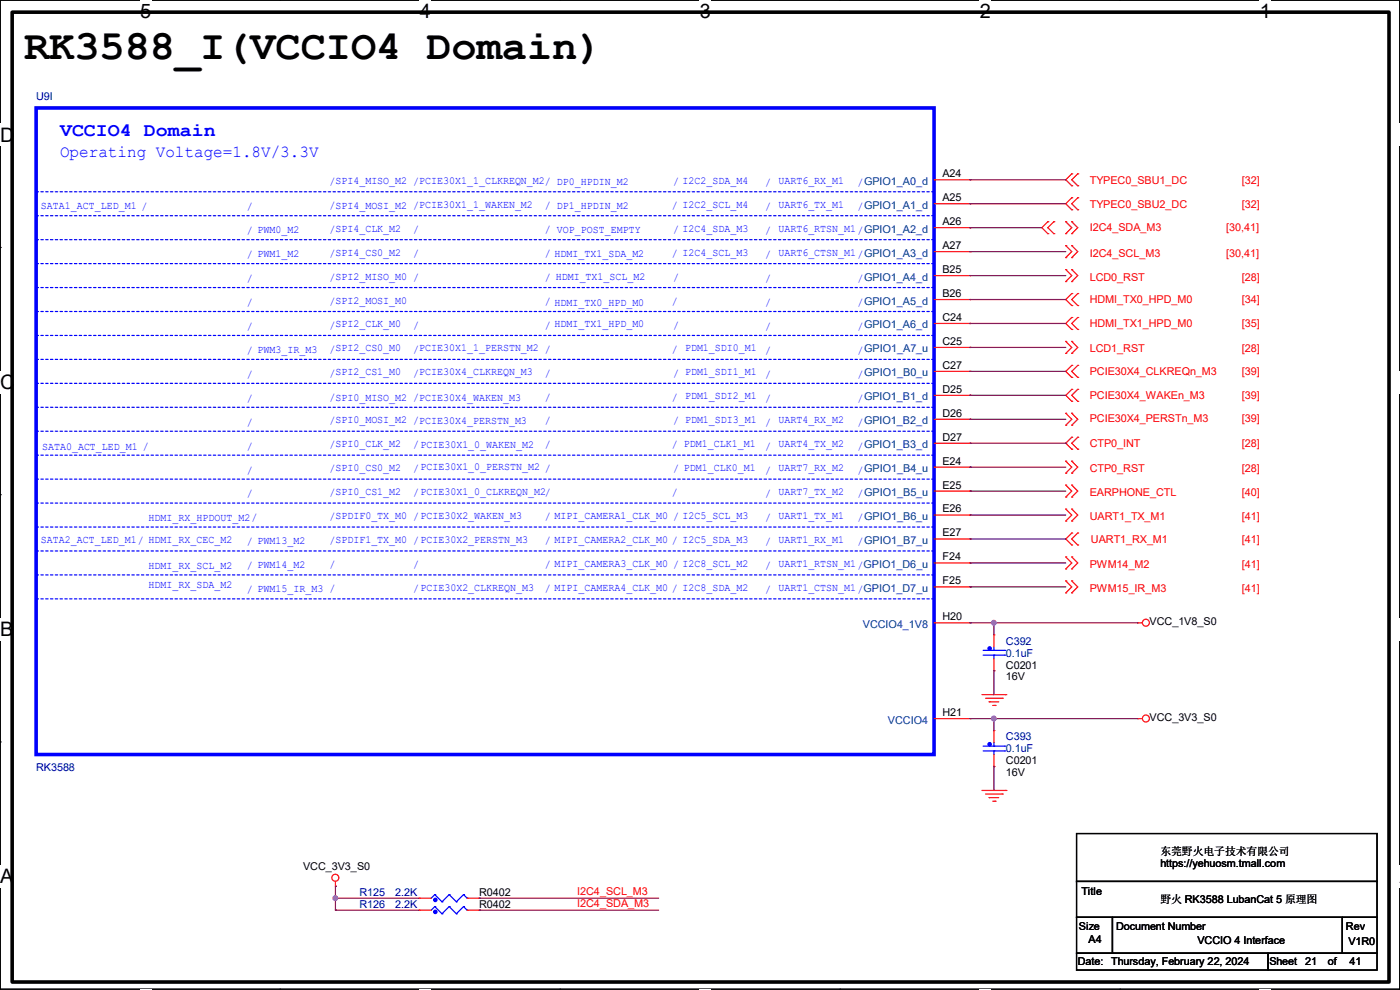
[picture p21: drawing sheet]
<svg xmlns="http://www.w3.org/2000/svg" width="297mm" height="210mm" viewBox="0 0 297 210" stroke-linecap="round" stroke-linejoin="round" font-family="sans-serif">
<defs><g id="words">
<text font-size="8.9" x="5.1" y="12.5">RK3588_I(VCCIO4 Domain)</text>
<g font-size="4.2">
<text x="29.7" y="3.9">5</text>
<text x="89.1" y="3.9">4</text>
<text x="148.5" y="3.9">3</text>
<text x="207.9" y="3.9">2</text>
<text x="267.3" y="3.9">1</text>
<text x="0" y="30.1">D</text>
<text x="0" y="82.5">C</text>
<text x="0" y="135">B</text>
<text x="0" y="187.4">A</text>
<text x="297" y="187.4">A</text>
</g>
<text font-size="4.1" fill="#00f" x="12.7" y="28.9">VCCIO4 Domain</text>
<text font-size="3.6" fill="#00f" x="12.7" y="33.3">Operating Voltage=1.8V/3.3V</text>
<g font-size="2.3" fill="#000080">
<text x="7.7" y="21.2">U9I</text>
<text x="213.4" y="136.7">C392</text>
<text x="213.4" y="139.3">0.1uF</text>
<text x="213.4" y="157.1">C393</text>
<text x="213.4" y="159.6">0.1uF</text>
<text x="7.7" y="163.7">RK3588</text>
<text x="76.2" y="190.1">R125</text>
<text x="83.9" y="190.1">2.2K</text>
<text x="76.2" y="192.6">R126</text>
<text x="83.9" y="192.6">2.2K</text>
</g>
<g font-size="2.3" fill="#00f">
<text x="69.9" y="39.2">/SPI4_MISO_M2 /PCIE30X1_1_CLKREQN_M2/ DP0_HPDIN_M2</text>
<text x="142.8" y="39.2">/ I2C2_SDA_M4</text>
<text x="162.3" y="39.5">/ UART6_RX_M1</text>
<text x="181.9" y="39.5">/GPIO1_A0_d</text>
<text x="8.7" y="44.3">SATA1_ACT_LED_M1 /</text>
<text x="52.4" y="44.6">/</text>
<text x="69.9" y="44.3">/SPI4_MOSI_M2 /PCIE30X1_1_WAKEN_M2</text>
<text x="115.6" y="44.3">/ DP1_HPDIN_M2</text>
<text x="142.5" y="44.3">/ I2C2_SCL_M4</text>
<text x="162.3" y="44.6">/ UART6_TX_M1</text>
<text x="181.9" y="44.6">/GPIO1_A1_d</text>
<text x="52.4" y="49.7">/ PWM0_M2</text>
<text x="69.9" y="49.4">/SPI4_CLK_M2</text>
<text x="87.7" y="49.4">/</text>
<text x="115.6" y="49.4">/ VOP_POST_EMPTY</text>
<text x="142.8" y="49.4">/ I2C4_SDA_M3</text>
<text x="162.3" y="49.7">/ UART6_RTSN_M1/GPIO1_A2_d</text>
<text x="52.4" y="59.8">/</text>
<text x="52.4" y="54.7">/ PWM1_M2</text>
<text x="69.9" y="59.6">/SPI2_MISO_M0 /</text>
<text x="69.9" y="54.5">/SPI4_CS0_M2</text>
<text x="87.7" y="54.5">/</text>
<text x="115.6" y="59.6">/ HDMI_TX1_SCL_M2</text>
<text x="115.6" y="54.5">/ HDMI_TX1_SDA_M2</text>
<text x="142.5" y="54.5">/ I2C4_SCL_M3</text>
<text x="142.8" y="59.6">/</text>
<text x="162.3" y="54.7">/ UART6_CTSN_M1/GPIO1_A3_d</text>
<text x="162.3" y="59.8">/</text>
<text x="181.9" y="59.8">/GPIO1_A4_d</text>
<text x="52.4" y="64.9">/</text>
<text x="69.9" y="64.6">/SPI2_MOSI_M0</text>
<text x="115.6" y="64.6">/ HDMI_TX0_HPD_M0</text>
<text x="142.5" y="64.6">/</text>
<text x="162.3" y="64.9">/</text>
<text x="181.9" y="64.9">/GPIO1_A5_d</text>
<text x="52.4" y="70">/</text>
<text x="69.9" y="69.7">/SPI2_CLK_M0</text>
<text x="87.7" y="69.7">/</text>
<text x="115.6" y="69.7">/ HDMI_TX1_HPD_M0</text>
<text x="142.8" y="69.7">/</text>
<text x="162.3" y="70">/</text>
<text x="181.9" y="70">/GPIO1_A6_d</text>
<text x="52.4" y="75.1">/ PWM3_IR_M3</text>
<text x="69.9" y="74.8">/SPI2_CS0_M0</text>
<text x="87.7" y="74.8">/PCIE30X1_1_PERSTN_M2 /</text>
<text x="142.5" y="74.8">/ PDM1_SDI0_M1</text>
<text x="162.3" y="75.1">/</text>
<text x="181.9" y="75.1">/GPIO1_A7_u</text>
<text x="52.4" y="80.1">/</text>
<text x="69.9" y="79.9">/SPI2_CS1_M0</text>
<text x="87.7" y="79.9">/PCIE30X4_CLKREQN_M3</text>
<text x="115.6" y="79.9">/</text>
<text x="142.8" y="79.9">/ PDM1_SDI1_M1</text>
<text x="162.3" y="80.1">/</text>
<text x="181.9" y="80.1">/GPIO1_B0_u</text>
<text x="52.4" y="85.2">/</text>
<text x="69.9" y="85">/SPI0_MISO_M2 /PCIE30X4_WAKEN_M3</text>
<text x="115.6" y="85">/</text>
<text x="142.5" y="85">/ PDM1_SDI2_M1</text>
<text x="162.3" y="85.2">/</text>
<text x="181.9" y="85.2">/GPIO1_B1_d</text>
<text x="8.9" y="95.4">SATA0_ACT_LED_M1 /</text>
<text x="52.4" y="90.3">/</text>
<text x="52.4" y="95.4">/</text>
<text x="69.9" y="90">/SPI0_MOSI_M2 /PCIE30X4_PERSTN_M3</text>
<text x="69.9" y="95.1">/SPI0_CLK_M2</text>
<text x="87.7" y="95.1">/PCIE30X1_0_WAKEN_M2</text>
<text x="115.6" y="95.1">/</text>
<text x="115.6" y="90">/</text>
<text x="142.5" y="95.1">/ PDM1_CLK1_M1</text>
<text x="142.8" y="90">/ PDM1_SDI3_M1</text>
<text x="162.3" y="95.4">/ UART4_TX_M2</text>
<text x="162.3" y="90.3">/ UART4_RX_M2</text>
<text x="181.9" y="90.3">/GPIO1_B2_d</text>
<text x="181.9" y="95.4">/GPIO1_B3_d</text>
<text x="52.4" y="100.5">/</text>
<text x="69.9" y="100.2">/SPI0_CS0_M2</text>
<text x="87.7" y="100.2">/PCIE30X1_0_PERSTN_M2 /</text>
<text x="142.8" y="100.2">/ PDM1_CLK0_M1</text>
<text x="162.3" y="100.5">/ UART7_RX_M2</text>
<text x="181.9" y="100.5">/GPIO1_B4_u</text>
<text x="52.4" y="105.5">/</text>
<text x="69.9" y="105.3">/SPI0_CS1_M2</text>
<text x="87.7" y="105.3">/PCIE30X1_0_CLKREQN_M2/</text>
<text x="142.5" y="105.3">/</text>
<text x="162.3" y="105.5">/ UART7_TX_M2</text>
<text x="181.9" y="105.5">/GPIO1_B5_u</text>
<text x="31.5" y="110.6">HDMI_RX_HPDOUT_M2/</text>
<text x="69.9" y="110.4">/SPDIF0_TX_M0 /PCIE30X2_WAKEN_M3</text>
<text x="115.6" y="110.4">/ MIPI_CAMERA1_CLK_M0 / I2C5_SCL_M3</text>
<text x="162.3" y="110.6">/ UART1_TX_M1</text>
<text x="181.9" y="110.6">/GPIO1_B6_u</text>
<text x="8.7" y="115.2">SATA2_ACT_LED_M1/ HDMI_RX_CEC_M2</text>
<text x="52.4" y="115.7">/ PWM13_M2</text>
<text x="69.9" y="115.4">/SPDIF1_TX_M0 /PCIE30X2_PERSTN_M3</text>
<text x="115.6" y="115.4">/ MIPI_CAMERA2_CLK_M0 / I2C5_SDA_M3</text>
<text x="162.3" y="115.7">/ UART1_RX_M1</text>
<text x="181.9" y="115.7">/GPIO1_B7_u</text>
<text x="31.5" y="120.8">HDMI_RX_SCL_M2</text>
<text x="31.5" y="124.8">HDMI_RX_SDA_M2</text>
<text x="52.4" y="120.8">/ PWM14_M2</text>
<text x="52.4" y="125.9">/ PWM15_IR_M3 /</text>
<text x="69.9" y="120.5">/</text>
<text x="87.7" y="125.6">/PCIE30X2_CLKREQN_M3</text>
<text x="87.7" y="120.5">/</text>
<text x="115.6" y="120.5">/ MIPI_CAMERA3_CLK_M0 / I2C8_SCL_M2</text>
<text x="115.6" y="125.6">/ MIPI_CAMERA4_CLK_M0 / I2C8_SDA_M2</text>
<text x="162.3" y="125.9">/ UART1_CTSN_M1/GPIO1_D7_u</text>
<text x="162.3" y="120.8">/ UART1_RTSN_M1/GPIO1_D6_u</text>
</g>
<g font-size="2.3">
<text x="199.9" y="37.6">A24</text>
<text x="199.9" y="42.7">A25</text>
<text x="199.9" y="47.8">A26</text>
<text x="199.9" y="52.8">A27</text>
<text x="199.9" y="57.9">B25</text>
<text x="199.9" y="63">B26</text>
<text x="199.9" y="68.1">C24</text>
<text x="199.9" y="73.2">C25</text>
<text x="199.9" y="78.2">C27</text>
<text x="199.9" y="83.3">D25</text>
<text x="199.9" y="88.4">D26</text>
<text x="199.9" y="93.5">D27</text>
<text x="199.9" y="98.6">E24</text>
<text x="199.9" y="103.6">E25</text>
<text x="199.9" y="108.7">E26</text>
<text x="199.9" y="113.8">E27</text>
<text x="199.9" y="118.9">F24</text>
<text x="199.9" y="124">F25</text>
<text x="199.9" y="131.6">H20</text>
<text x="243.9" y="132.7">VCC_1V8_S0</text>
<text x="213.4" y="141.8">C0201</text>
<text x="213.4" y="144.4">16V</text>
<text x="199.9" y="151.9">H21</text>
<text x="243.9" y="153">VCC_3V3_S0</text>
<text x="213.4" y="162.1">C0201</text>
<text x="213.4" y="164.7">16V</text>
<text x="64.3" y="184.5">VCC_3V3_S0</text>
<text x="246.2" y="181.4">东莞野火电子技术有限公司</text>
<text x="246.2" y="184">https://yehuosm.tmall.com</text>
<text x="101.6" y="190.1">R0402</text>
<text x="229.4" y="189.8">Title</text>
<text x="246.2" y="191.6">野火 RK3588 LubanCat 5 原理图</text>
<text x="101.6" y="192.6">R0402</text>
<text x="228.9" y="197.2">Size</text>
<text x="236.8" y="197.2">Document Number</text>
<text x="285.5" y="197.2">Rev</text>
<text x="230.9" y="200">A4</text>
<text x="254" y="200.2">VCCIO 4 Interface</text>
<text x="286" y="200.5">V1R0</text>
<text x="228.6" y="204.8">Date:</text>
<text x="235.8" y="204.8">Thursday, February 22, 2024</text>
<text x="269.3" y="204.8">Sheet</text>
<text x="276.9" y="204.8">21</text>
<text x="281.7" y="204.8">of</text>
<text x="286.3" y="204.8">41</text>
</g>
<g font-size="2.3" fill="#f00">
<text x="231.2" y="38.9">TYPEC0_SBU1_DC</text>
<text x="263.4" y="38.9">[32]</text>
<text x="231.2" y="44">TYPEC0_SBU2_DC</text>
<text x="263.4" y="44">[32]</text>
<text x="231.2" y="49.1">I2C4_SDA_M3</text>
<text x="260.1" y="49.1">[30,41]</text>
<text x="231.2" y="59.5">LCD0_RST</text>
<text x="231.2" y="54.4">I2C4_SCL_M3</text>
<text x="260.1" y="54.4">[30,41]</text>
<text x="263.4" y="59.5">[28]</text>
<text x="231.2" y="64.3">HDMI_TX0_HPD_M0</text>
<text x="263.4" y="64.3">[34]</text>
<text x="231.2" y="69.4">HDMI_TX1_HPD_M0</text>
<text x="263.4" y="69.4">[35]</text>
<text x="231.2" y="74.8">LCD1_RST</text>
<text x="263.4" y="74.8">[28]</text>
<text x="231.2" y="79.6">PCIE30X4_CLKREQn_M3</text>
<text x="263.4" y="79.6">[39]</text>
<text x="231.2" y="84.7">PCIE30X4_WAKEn_M3</text>
<text x="231.2" y="89.5">PCIE30X4_PERSTn_M3</text>
<text x="263.4" y="84.7">[39]</text>
<text x="263.4" y="89.5">[39]</text>
<text x="231.2" y="94.8">CTP0_INT</text>
<text x="263.4" y="94.8">[28]</text>
<text x="231.2" y="100.2">CTP0_RST</text>
<text x="263.4" y="100.2">[28]</text>
<text x="231.2" y="105.2">EARPHONE_CTL</text>
<text x="263.4" y="105.2">[40]</text>
<text x="231.2" y="110.3">UART1_TX_M1</text>
<text x="263.4" y="110.3">[41]</text>
<text x="231.4" y="115.1">UART1_RX_M1</text>
<text x="263.4" y="115.1">[41]</text>
<text x="231.2" y="120.5">PWM14_M2</text>
<text x="231.2" y="125.6">PWM15_IR_M3</text>
<text x="263.4" y="125.6">[41]</text>
<text x="263.4" y="120.5">[41]</text>
<text x="122.5" y="189.8">I2C4_SCL_M3</text>
<text x="122.5" y="192.4">I2C4_SDA_M3</text>
</g>
<g font-size="2.3" fill="#004080">
<text x="183.1" y="133.2">VCCIO4_1V8</text>
<text x="188.4" y="153.5">VCCIO4</text>
</g>
</g></defs>
<path d="M0 0h297v209.8h-297z" fill="none" stroke="#000" stroke-width=".25"/>
<g fill="#fff">
<path d="M29.7 0h2.4v4.8h-2.4z"/>
<path d="M29.7 209.8h2.4v.2h-2.4z"/>
</g>
<path d="M59.4 0h.1M59.4 209.8h.1" fill="none" stroke="#000" stroke-width=".25"/>
<g fill="#fff">
<path d="M89.1 0h2.3v4.8h-2.3z"/>
<path d="M89.1 209.8h2.3v.2h-2.3z"/>
</g>
<path d="M118.8 0h.1M118.8 209.8h.1" fill="none" stroke="#000" stroke-width=".25"/>
<g fill="#fff">
<path d="M148.5 0h2.3v4.8h-2.3z"/>
<path d="M148.5 209.8h2.3v.2h-2.3z"/>
</g>
<path d="M178.2 0h.1M178.2 209.8h.1" fill="none" stroke="#000" stroke-width=".25"/>
<g fill="#fff">
<path d="M207.9 0h2.3v4.8h-2.3z"/>
<path d="M207.9 209.8h2.3v.2h-2.3z"/>
</g>
<path d="M237.6 0h.1M237.6 209.8h.1" fill="none" stroke="#000" stroke-width=".25"/>
<g fill="#fff">
<path d="M267.3 0h2.3v4.8h-2.3z"/>
<path d="M267.3 209.8h2.3v.2h-2.3z"/>
<path d="M0 26.2h3.1v4.8h-3.1z"/>
<path d="M297 26.2v4.8z"/>
<path d="M0 78.7h3.1v4.7h-3.1z"/>
<path d="M297 78.7v4.7z"/>
</g>
<path d="M0 52.5h.1M297 52.5h.1" fill="none" stroke="#000" stroke-width=".25"/>
<g fill="#fff">
<path d="M0 131.1h2.9v4.8h-2.9z"/>
<path d="M297 131.1v4.8z"/>
</g>
<path d="M0 104.9h.1M297 104.9h.1" fill="none" stroke="#000" stroke-width=".25"/>
<g fill="#fff">
<path d="M0 183.6h2.9v4.7h-2.9z"/>
<path d="M296.9 183.6h.1v4.7h-.1z"/>
</g>
<path d="M0 157.4h.1M297 157.4h.1M228.4 176.8h63.7v10.2h-63.7zM228.4 187h63.7v7.6h-63.7zM228.4 194.6h7.6v7.6h-7.6zM236 194.6h48.8v7.6h-48.8zM284.8 194.6h7.3v7.6h-7.3zM228.4 202.2h40.6v3.6h-40.6zM269 202.2h23.1v3.6h-23.1z" fill="none" stroke="#000" stroke-width=".25"/>
<path d="M2.6 2.6h292.1v205.7h-292.1z" fill="none" stroke="#000" stroke-width=".76"/>
<g fill="none" stroke="#f00" stroke-width=".25">
<path d="M198.2 38.1h7.6M205.8 38.1h.1M227.4 36.9h.1M227.4 39.4h.1M227.4 36.9l-1.3 1.2 1.3 1.3M228.6 39.4h.1M228.6 36.9h.1M228.6 36.9l-1.2 1.2 1.2 1.3M198.2 43.2h7.6M198.2 48.3h7.6M198.2 53.4h7.6M198.2 58.5h7.6"/>
<path d="M205.8 43.2h.1M205.8 48.3h.1M205.8 53.4h.1M205.8 58.5h.1M222.3 47h.1M222.3 49.6h.1M222.3 47l-1.3 1.3 1.3 1.3M223.6 49.6h.1M223.6 47h.1M223.6 47l-1.3 1.3 1.3 1.3M226.1 57.2h.1M226.1 59.7h.1"/>
<path d="M226.1 49.6h.1M226.1 47h.1M226.1 52.1h.1M226.1 54.7h.1M226.1 57.2l1.3 1.3-1.3 1.2M226.1 47l1.3 1.3-1.3 1.3M226.1 52.1l1.3 1.3-1.3 1.3M227.4 42h.1M227.4 44.5h.1M227.4 57.2h.1M227.4 59.7h.1M227.4 49.6h.1"/>
<path d="M227.4 47h.1M227.4 52.1h.1M227.4 54.7h.1M227.4 42l-1.3 1.2 1.3 1.3M227.4 57.2l1.2 1.3-1.2 1.2M227.4 47l1.2 1.3-1.2 1.3M227.4 52.1l1.2 1.3-1.2 1.3M228.6 44.5h.1M228.6 42h.1M228.6 42l-1.2 1.2 1.2 1.3M198.2 63.5h7.6M198.2 68.6h7.6"/>
<path d="M198.2 73.7h7.6M198.2 78.8h7.6M205.8 63.5h.1M205.8 68.6h.1M205.8 73.7h.1M205.8 78.8h.1M226.1 72.4h.1M226.1 75h.1M226.1 72.4l1.3 1.3-1.3 1.3M227.4 62.3h.1M227.4 64.8h.1M227.4 67.4h.1"/>
<path d="M227.4 69.9h.1M227.4 77.5h.1M227.4 72.4h.1M227.4 75h.1M227.4 62.3l-1.3 1.2 1.3 1.3M227.4 67.4l-1.3 1.2 1.3 1.3M227.4 77.5l-1.3 1.3 1.3 1.3M227.4 72.4l1.2 1.3-1.2 1.3M228.6 64.8h.1M228.6 62.3h.1M228.6 69.9h.1M228.6 67.4h.1"/>
<path d="M228.6 77.5h.1M228.6 62.3l-1.2 1.2 1.2 1.3M228.6 67.4l-1.2 1.2 1.2 1.3M228.6 77.5l-1.2 1.3 1.2 1.3M198.2 83.9h7.6M198.2 88.9h7.6M198.2 94h7.6M198.2 99.1h7.6M205.8 83.9h.1M205.8 88.9h.1M205.8 94h.1M205.8 99.1h.1"/>
<path d="M226.1 90.2h.1M226.1 87.7h.1M226.1 97.8h.1M226.1 87.7l1.3 1.2-1.3 1.3M226.1 97.8l1.3 1.3-1.3 1.3M227.4 82.6h.1M227.4 85.1h.1M227.4 90.2h.1M227.4 87.7h.1M227.4 80.1h.1M227.4 92.8h.1M227.4 95.3h.1"/>
<path d="M227.4 97.8h.1M227.4 82.6l-1.3 1.3 1.3 1.2M227.4 87.7l1.2 1.2-1.2 1.3M227.4 92.8l-1.3 1.2 1.3 1.3M227.4 97.8l1.2 1.3-1.2 1.3M228.6 85.1h.1M228.6 82.6h.1M228.6 80.1h.1M228.6 95.3h.1M228.6 92.8h.1M228.6 82.6l-1.2 1.3 1.2 1.2M228.6 92.8l-1.2 1.2 1.2 1.3"/>
<path d="M198.2 104.2h7.6M198.2 109.3h7.6M198.2 114.3h7.6M198.2 119.4h7.6M205.8 104.2h.1M205.8 109.3h.1M205.8 114.3h.1M205.8 119.4h.1M226.1 102.9h.1M226.1 105.5h.1M226.1 100.4h.1M226.1 118.2h.1"/>
<path d="M226.1 108h.1M226.1 110.5h.1M226.1 102.9l1.3 1.3-1.3 1.3M226.1 118.2l1.3 1.2-1.3 1.3M226.1 108l1.3 1.3-1.3 1.2M227.4 102.9h.1M227.4 105.5h.1M227.4 100.4h.1M227.4 118.2h.1M227.4 115.6h.1M227.4 113.1h.1M227.4 108h.1"/>
<path d="M227.4 110.5h.1M227.4 102.9l1.2 1.3-1.2 1.3M227.4 118.2l1.2 1.2-1.2 1.3M227.4 113.1l-1.3 1.2 1.3 1.3M227.4 108l1.2 1.3-1.2 1.2M228.6 113.1h.1M228.6 115.6h.1M228.6 113.1l-1.2 1.2 1.2 1.3M198.2 132.1h7.6M198.2 124.5h7.6M205.8 124.5h.1M205.8 132.1h.1"/>
<path d="M210.9 134.7h.1M210.9 134.7v2.5M210.9 139.7v2.6M226.1 120.7h.1M226.1 123.2h.1M226.1 125.8h.1M226.1 123.2l1.3 1.3-1.3 1.3M227.4 120.7h.1M227.4 123.2h.1M227.4 125.8h.1M227.4 123.2l1.2 1.3-1.2 1.3M241.3 132.1h.1"/>
<path d="M241.3 132.1h1.1M198.2 152.4h7.6M205.8 152.4h.1M208.3 147.4h5.1M209.1 148.1h3.5M209.8 148.9h.1M209.8 148.9h2.1M210.6 149.6h.5M210.9 155h.1M210.9 142.3h.1M210.9 155v2.5M211.1 149.6h.1"/>
<path d="M212.6 148.1h.1M213.4 147.4h.1M241.3 152.4h.1M241.3 152.4h1.1M208.3 167.7h5.1M209.1 168.4h3.5M209.8 169.2h.1M209.8 169.2h2.1M210.6 170h.5M210.9 162.6h.1M210.9 160.1v2.5M211.1 170h.1"/>
<path d="M212.6 168.4h.1M213.4 167.7h.1M71.2 188h.1M71.2 187v1M88.9 193.1h.1M88.9 190.5h.1M88.9 193.1h2.6M88.9 190.5h2.6M99.1 193.1h2.5M99.1 190.5h2.5M101.6 193.1h.1M101.6 190.5h.1"/>
<circle cx="243.1" cy="132.1" r=".74"/>
<circle cx="243.1" cy="152.4" r=".74"/>
<circle cx="71.1" cy="186.2" r=".74"/>
</g>
<g fill="none" stroke="#00f" stroke-width=".25">
<path d="M208.6 139h4.5M208.6 138h4.5M210.9 139h.1M210.9 138h.1M210.9 137.2v.8M210.9 139v.7M213.1 139h.1M213.1 138h.1M208.6 159.3h4.5M208.6 158.3h4.5M210.9 159.3h.1M210.9 158.3h.1"/>
<path d="M210.9 157.5v.8M210.9 159.3v.8M213.1 159.3h.1M213.1 158.3h.1M92.2 192.3h.1M92.2 189.8h.1M92.2 192.3l-.7 .8M92.2 192.3l1.6 1.5M92.2 189.8l-.7 .7M92.2 189.8l1.6 1.5M93.8 193.8h.1M93.8 191.3h.1"/>
<path d="M95.3 192.3h.1M95.3 189.8h.1M95.3 192.3l-1.5 1.5M95.3 192.3l1.5 1.5M95.3 189.8l-1.5 1.5M95.3 189.8l1.5 1.5M96.8 193.8h.1M96.8 191.3h.1M98.3 192.3h.1M98.3 189.8h.1M98.3 192.3l-1.5 1.5M98.3 192.3l.8 .8"/>
<path d="M98.3 189.8l-1.5 1.5M98.3 189.8l.8 .7M99.1 193.1h.1M99.1 190.5h.1"/>
</g>
<g fill="#00f" stroke="#00f" stroke-width=".25">
<circle cx="210" cy="157.9" r=".36"/>
<circle cx="210" cy="137.6" r=".36"/>
<circle cx="92.3" cy="193.4" r=".36"/>
<circle cx="92.3" cy="190.9" r=".36"/>
</g>
<path d="M7.7 22.9h190.5v137.2h-190.5z" fill="none" stroke="#00f" stroke-width=".76"/>
<g fill="none" stroke="#00f" stroke-width=".25" stroke-dasharray=".5 .5">
<path d="M7.7 55.9h.1M7.7 45.8h.1M7.7 50.8h.1M7.7 40.7h.1M198.2 55.9h-190.5M198.2 45.8h-190.5M198.2 50.8h-190.5M198.2 40.7h-190.5M7.7 61h.1M7.7 66.1h.1M7.7 71.2h.1M7.7 76.2h.1"/>
<path d="M198.2 61h-190.5M198.2 66.1h-190.5M198.2 71.2h-190.5M198.2 76.2h-190.5M7.7 86.4h.1M7.7 91.5h.1M7.7 96.6h.1M7.7 81.3h.1M198.2 86.4h-190.5M198.2 91.5h-190.5M198.2 96.6h-190.5M198.2 81.3h-190.5"/>
<path d="M7.7 101.6h.1M7.7 106.7h.1M7.7 111.8h.1M7.7 116.9h.1M198.2 101.6h-190.5M198.2 106.7h-190.5M198.2 111.8h-190.5M198.2 116.9h-190.5M7.7 122h.1M7.7 127h.1M198.2 122h-190.5M198.2 127h-190.5"/>
</g>
<g fill="none" stroke="#800040" stroke-width=".25">
<path d="M205.8 38.1h.1M205.8 38.1h20.3M205.8 53.4h.1M205.8 48.3h.1M205.8 43.2h.1M205.8 58.5h.1M205.8 53.4h20.3M205.8 48.3h15.2M205.8 43.2h20.3M205.8 58.5h20.3M205.8 78.8h.1M205.8 73.7h.1"/>
<path d="M205.8 68.6h.1M205.8 63.5h.1M205.8 78.8h20.3M205.8 73.7h20.3M205.8 68.6h20.3M205.8 63.5h20.3M205.8 83.9h.1M205.8 88.9h.1M205.8 99.1h.1M205.8 83.9h20.3M205.8 88.9h20.3M205.8 99.1h20.3"/>
<path d="M205.8 94h20.3M226.1 94h.1M205.8 119.4h.1M205.8 109.3h.1M205.8 114.3h.1M205.8 104.2h.1M205.8 119.4h20.3M205.8 109.3h20.3M205.8 114.3h20.3M205.8 104.2h20.3M205.8 124.5h.1M205.8 132.1h.1"/>
<path d="M205.8 124.5h20.3M205.8 132.1h35.5M210.9 132.1h.1M210.9 132.1v2.6M205.8 152.4h.1M205.8 152.4h35.5M210.9 142.3h.1M210.9 152.4h.1M210.9 142.3v5.1M210.9 152.4v2.6M210.9 162.6h.1M210.9 162.6v5.1"/>
<path d="M71.2 188h.1M71.2 193.1h.1M71.2 190.5h.1M71.2 188v5.1M71.2 193.1h17.7M71.2 190.5h17.7M101.6 190.5h.1M101.6 193.1h.1M101.6 193.1h38.1M101.6 190.5h38.1"/>
</g>
<g fill="#f0f" stroke="#f0f" stroke-width=".25">
<circle cx="210.8" cy="132.1" r=".49"/>
<circle cx="210.8" cy="152.4" r=".49"/>
<circle cx="71.1" cy="190.5" r=".49"/>
</g>
<use href="#words"/>
</svg>
